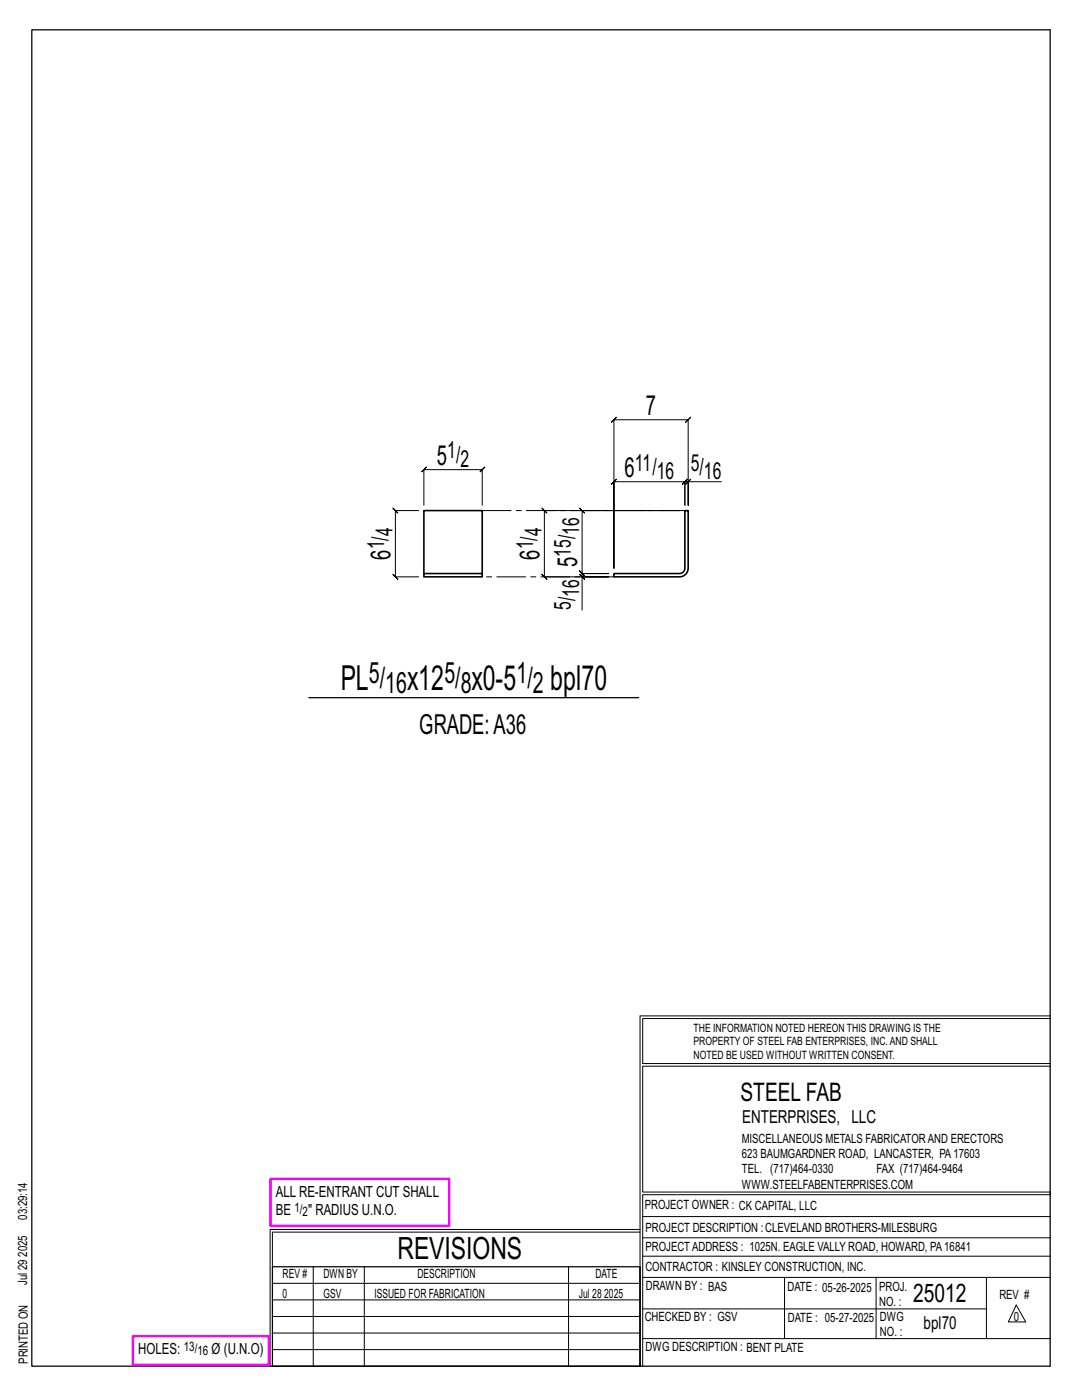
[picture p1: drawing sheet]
<svg xmlns="http://www.w3.org/2000/svg" width="216mm" height="279mm" viewBox="0 0 216 279" stroke-linecap="round" stroke-linejoin="round" font-family="sans-serif">
<defs><g id="words">
<g font-size="6.9">
<text x="68" y="137.8">PL</text>
<text x="81.2" y="137.8">x12</text>
<text x="94.1" y="137.8">x0-5</text>
<text x="109.8" y="137.8">bpl70</text>
</g>
<text font-size="6.1" x="79.3" y="251.3">REVISIONS</text>
<g font-size="5.9">
<text x="73.6" y="136.2">5/</text>
<text x="88.7" y="136.2">5/</text>
<text x="103.1" y="136.2">1/</text>
<text x="76.9" y="138.3">16</text>
<text x="91.9" y="138.3">8</text>
<text x="106.3" y="138.3">2</text>
</g>
<g font-size="5.5">
<text x="128.9" y="82.8">7</text>
<text x="87.2" y="92.7">5</text>
<text x="124.6" y="95.1">6</text>
<text x="77.9" y="111.7" transform="rotate(-90 77.9 111.7)">6</text>
<text x="107.6" y="111.7" transform="rotate(-90 107.6 111.7)">6</text>
<text x="115.2" y="113.1" transform="rotate(-90 115.2 113.1)">5</text>
<text x="83.7" y="146.5">GRADE:A36</text>
</g>
<g font-size="5.1">
<text x="147.8" y="219.8">STEEL FAB</text>
<text x="182.2" y="259.9">25012</text>
</g>
<g font-size="4.7">
<text x="89.2" y="91.5">1/</text>
<text x="91.9" y="93.2">2</text>
<text x="126.7" y="93.9">11/</text>
<text x="131" y="95.6">16</text>
<text x="137.8" y="93.9">5/</text>
<text x="140.5" y="95.6">16</text>
<text x="78.3" y="107" transform="rotate(-90 78.3 107)">4</text>
<text x="108" y="107" transform="rotate(-90 108 107)">4</text>
<text x="115.6" y="106.7" transform="rotate(-90 115.6 106.7)">16</text>
<text x="76.7" y="109.7" transform="rotate(-90 76.7 109.7)">1/</text>
<text x="106.4" y="109.7" transform="rotate(-90 106.4 109.7)">1/</text>
<text x="113.9" y="111.1" transform="rotate(-90 113.9 111.1)">15/</text>
<text x="115.6" y="119.1" transform="rotate(-90 115.6 119.1)">16</text>
<text x="113.9" y="121.8" transform="rotate(-90 113.9 121.8)">5/</text>
</g>
<g font-size="3.6">
<text x="148.1" y="224.1">ENTERPRISES, LLC</text>
<text x="184.3" y="265.2">bpl70</text>
</g>
<g font-size="3.1">
<text x="55" y="238.9">ALL RE-ENTRANT CUT SHALL</text>
<text x="55" y="242.5">BE</text>
<text x="61.5" y="242.5">&quot; RADIUS U.N.O.</text>
<text x="27.6" y="270.2">HOLES:</text>
<text x="42.2" y="270.2">Ø (U.N.O)</text>
</g>
<g font-size="2.6">
<text x="58.8" y="241.8">1/</text>
<text x="60.4" y="242.7">2</text>
<text x="36.7" y="269.6">13/</text>
<text x="39.4" y="270.5">16</text>
</g>
<g font-size="2.5">
<text x="148" y="231.2">623 BAUMGARDNER ROAD, LANCASTER, PA17603</text>
<text x="148" y="228.1">MISCELLANEOUS METALS FABRICATORAND ERECTORS</text>
<text x="148" y="237.2">WWW.STEELFABENTERPRISES.COM</text>
<text x="148" y="234.2">TEL. (717)464-0330</text>
<text x="174.9" y="234.2">FAX (717)464-9464</text>
<text x="5.4" y="243.4" transform="rotate(-90 5.4 243.4)">03:29:14</text>
<text x="128.7" y="241.3">PROJECT OWNER : CK CAPITAL, LLC</text>
<text x="128.8" y="246">PROJECT DESCRIPTION :CLEVELAND BROTHERS-MILESBURG</text>
<text x="5.4" y="250.8" transform="rotate(-90 5.4 250.8)">2025</text>
<text x="128.8" y="249.7">PROJECTADDRESS : 1025N. EAGLE VALLY ROAD, HOWARD, PA16841</text>
<text x="5.4" y="256.5" transform="rotate(-90 5.4 256.5)">Jul 29</text>
<text x="56.4" y="255">REV #</text>
<text x="64.5" y="255">DWN BY</text>
<text x="83.3" y="255">DESCRIPTION</text>
<text x="118.8" y="255">DATE</text>
<text x="128.8" y="253.7">CONTRACTOR : KINSLEY CONSTRUCTION, INC.</text>
<text x="128.9" y="257.5">DRAWN BY : BAS</text>
<text x="157.1" y="257.6">DATE : 05-26-2025</text>
<text x="175.4" y="257.7">PROJ.</text>
<text x="56.4" y="259">0</text>
<text x="64.5" y="259">GSV</text>
<text x="74.7" y="259">ISSUED FOR FABRICATION</text>
<text x="115.5" y="259">Jul 28</text>
<text x="120.6" y="259">2025</text>
<text x="128.6" y="263.7">CHECKED BY : GSV</text>
<text x="157.2" y="263.7">DATE : 05-27-2025</text>
<text x="175.4" y="260.7">NO. :</text>
<text x="175.6" y="263.7">DWG</text>
<text x="199.4" y="259.2">REV #</text>
<text x="202.3" y="263.7">0</text>
<text x="128.8" y="269.7">DWG DESCRIPTION : BENT PLATE</text>
<text x="175.6" y="266.7">NO. :</text>
<text x="5.5" y="272.2" transform="rotate(-90 5.5 272.2)">PRINTED ON</text>
</g>
<g font-size="2.3">
<text x="138.4" y="208.6">PROPERTY OF STEEL FAB ENTERPRISES, INC.AND SHALL</text>
<text x="138.4" y="205.9">THE INFORMATION NOTED HEREON THIS DRAWING IS THE</text>
<text x="138.4" y="211.3">NOTED BE USED WITHOUT WRITTEN CONSENT.</text>
</g>
</g></defs>
<g fill="none" stroke="#000" stroke-width=".2">
<path d="M137.3 96.1h-.6l.5-.5-1 1 .5-.5v4.7v-4.7l.5-.5-1 1 .5-.5h-14.2l.5-.5-1 1 .5-.5v17.3v-29.6l-.5 .5 1-1-.5 .5h14.8l-.5 .5 1-1-.5 .5v17v-4.7h6.6M137.8 95.6l-1 1zM83.5 101.9h-4.6l-.5-.5 1 1-.5-.5v13.2l-.5-.5 1 1-.5-.5h4.6M84.6 100.8v-7.1l-.5 .5 1-1-.5 .5h11.6l-.5 .5 1-1-.5 .5v7.1M115.7 114.6l1 1zM116.2 115.1v-.6l.5 .5-1-1 .5 .5h5.2h-5.2l.5 .5-1-1 .5 .5v-12.6l.5 .5-1-1 .5 .5h19.4h-27l-.5-.5 1 1-.5-.5v13.2l-.5-.5 1 1-.5-.5h12.8h-5.2v6.7M127.7 202.7v70M127.7 202.7h81.8M209.5 203.3h-81.3v9h81.3M209.5 212.8h-81.3v25.1h81.3v.5h-81.3v34.3M54.4 259.4h73.3M54.4 256.1h73.3"/>
<path d="M62.5 252.8v19.9M72.7 252.8v19.9M113.4 252.8v19.9M127.7 245.4h-73.8v27.3M127.7 245.9h-73.3v6.9M128.2 242.8h81.3M128.2 254.9h81.3M128.2 250.7h81.3M128.2 247h81.3M156.5 254.9v12.2M174.8 254.9v12.2M196.8 254.9v12.2"/>
<path d="M54.4 269.3h73.3M54.4 266h73.3M54.4 262.7h73.3M128.2 261.2h68.6M128.2 267.1h81.3M202.8 260.4l1.9 3.4h-3.5z"/>
</g>
<path d="M6.3 6h203.2v266.7h-203.2zM61.6 139.2h65.8M54.4 252.8h73.3v19.9h-73.3z" fill="none" stroke="#000" stroke-width=".25"/>
<path d="M54 235.3h35.6v9.3h-35.6zM26.5 266.7h27.1v5.7h-27.1z" fill="none" stroke="#f0f" stroke-width=".5"/>
<path d="M84.6 114.5h11.6v.6h-11.6zM84.6 114.5v-12.6h11.6v12.6M122.5 114.5h13.1l.7-.3 .4-.8v-11.5h.6v11.5a1.72 1.72 0 0 1-1.7 1.7h-13.1z" fill="none" stroke="#000" stroke-width=".32"/>
<path d="M96.2 101.9h40.5M122.5 115.1h-26.3" fill="none" stroke="#000" stroke-width=".2" stroke-dasharray="5.8 1 1 1"/>
<use href="#words"/>
</svg>
